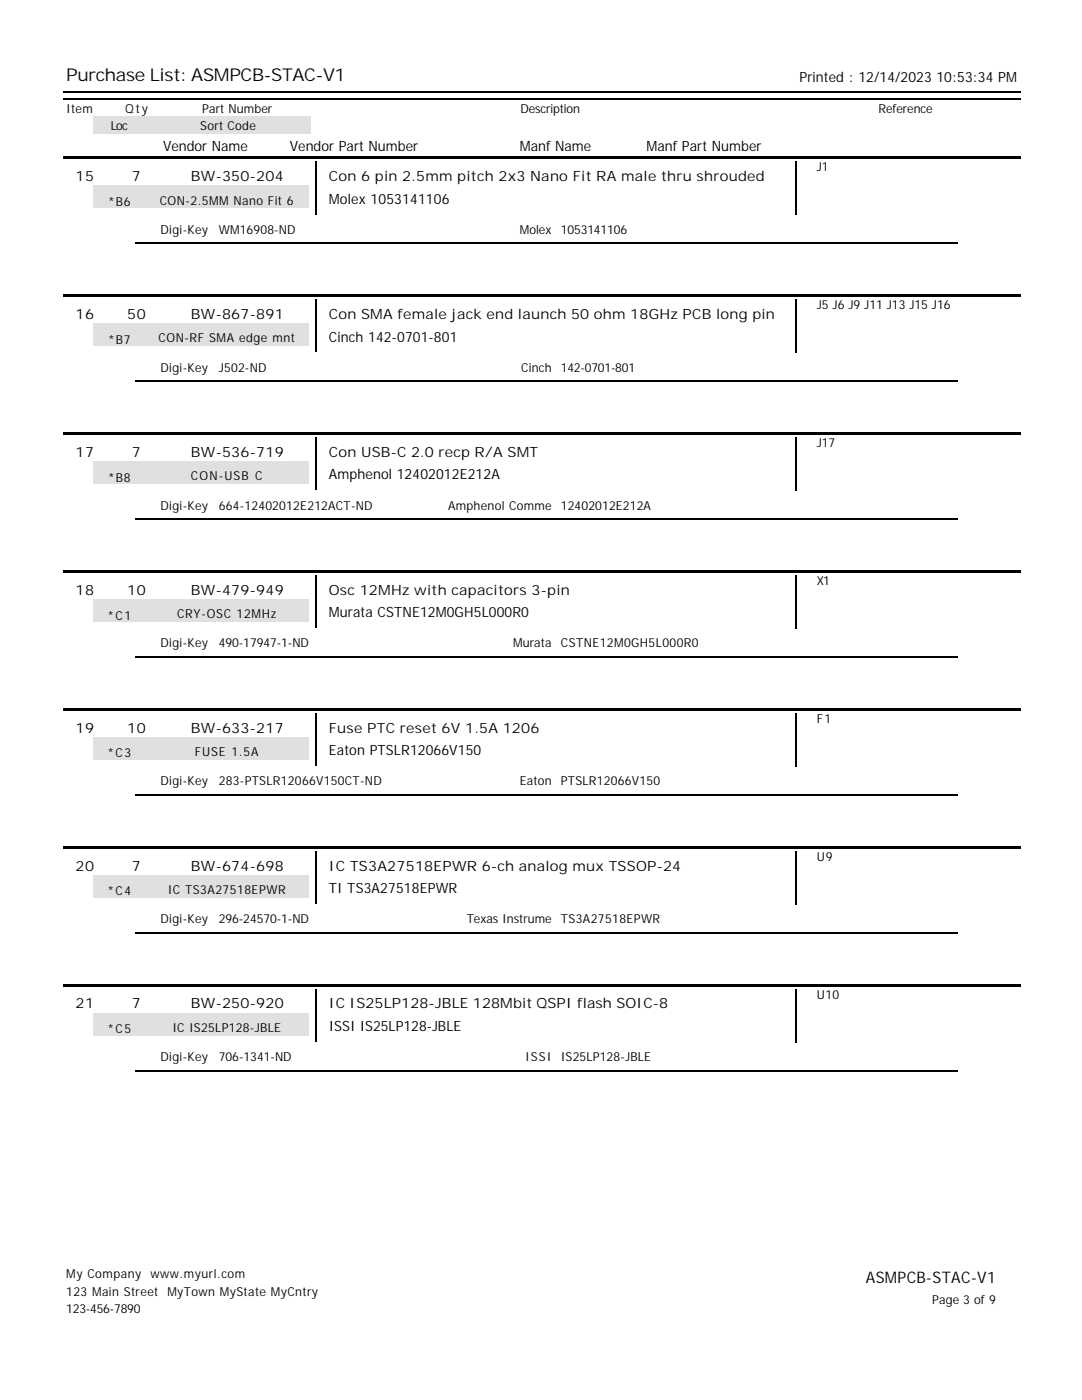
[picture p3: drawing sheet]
<svg xmlns="http://www.w3.org/2000/svg" width="216mm" height="279mm" viewBox="0 0 216 279" stroke-linecap="round" stroke-linejoin="round" font-family="sans-serif">
<defs><g id="words">
<text font-size="3.5" x="13.2" y="16.2">Purchase List: ASMPCB-STAC-V1</text>
<text font-size="3.2" x="172.8" y="256.1">ASMPCB-STAC-V1</text>
<g font-size="2.8">
<text x="159.5" y="16.3">Printed : 12/14/2023 10:53:34 PM</text>
<text x="32.5" y="30.1">Vendor Name</text>
<text x="57.8" y="30.1">Vendor Part Number</text>
<text x="103.7" y="30.1">Manf Name</text>
<text x="129" y="30.1">Manf Part Number</text>
<text x="15.1" y="36.2">15</text>
<text x="26.3" y="36.2">7</text>
<text x="38.1" y="36.2">BW-350-204</text>
<text x="65.6" y="36.2">Con 6 pin 2.5mm pitch 2x3 Nano Fit RA male thru shrouded</text>
<text x="65.6" y="40.7">Molex 1053141106</text>
<text x="15.1" y="63.7">16</text>
<text x="25.4" y="63.7">50</text>
<text x="38.1" y="63.7">BW-867-891</text>
<text x="65.6" y="63.7">Con SMA female jack end launch 50 ohm 18GHz PCB long pin (f/62mil board)</text>
<text x="65.6" y="68.2">Cinch 142-0701-801</text>
<text x="15.1" y="91.2">17</text>
<text x="26.3" y="91.2">7</text>
<text x="38.1" y="91.2">BW-536-719</text>
<text x="65.6" y="91.2">Con USB-C 2.0 recp R/A SMT</text>
<text x="65.6" y="95.7">Amphenol 12402012E212A</text>
<text x="15.1" y="118.7">18</text>
<text x="25.4" y="118.7">10</text>
<text x="38.1" y="118.7">BW-479-949</text>
<text x="65.6" y="118.7">Osc 12MHz with capacitors 3-pin</text>
<text x="65.6" y="123.2">Murata CSTNE12M0GH5L000R0</text>
<text x="15.1" y="146.2">19</text>
<text x="25.4" y="146.2">10</text>
<text x="38.1" y="146.2">BW-633-217</text>
<text x="65.6" y="146.2">Fuse PTC reset 6V 1.5A 1206</text>
<text x="65.6" y="150.7">Eaton PTSLR12066V150</text>
<text x="15.1" y="173.7">20</text>
<text x="26.3" y="173.7">7</text>
<text x="38.1" y="173.7">BW-674-698</text>
<text x="65.6" y="173.7">IC TS3A27518EPWR 6-ch analog mux TSSOP-24</text>
<text x="65.6" y="178.2">TI TS3A27518EPWR</text>
<text x="15.1" y="201.3">21</text>
<text x="26.3" y="201.3">7</text>
<text x="38.1" y="201.3">BW-250-920</text>
<text x="65.6" y="201.3">IC IS25LP128-JBLE 128Mbit QSPI flash SOIC-8</text>
<text x="65.6" y="205.8">ISSI IS25LP128-JBLE</text>
</g>
<g font-size="2.5">
<text x="13.2" y="22.6">Item</text>
<text x="25" y="22.6">Qty</text>
<text x="40.3" y="22.6">Part Number</text>
<text x="103.8" y="22.6">Description</text>
<text x="175.3" y="22.6">Reference</text>
<text x="22.1" y="26">Loc</text>
<text x="40" y="26">Sort Code</text>
<text x="163" y="34.2">J1</text>
<text x="21.6" y="41.1">*B6</text>
<text x="31.9" y="40.8">CON-2.5MM Nano Fit 6</text>
<text x="32" y="46.7">Digi-Key</text>
<text x="43.7" y="46.7">WM16908-ND</text>
<text x="103.7" y="46.7">Molex</text>
<text x="111.9" y="46.7">1053141106</text>
<text x="163" y="61.7">J5 J6 J9 J11 J13 J15 J16</text>
<text x="21.6" y="68.6">*B7</text>
<text x="31.6" y="68.4">CON-RF SMA edge mnt</text>
<text x="32" y="74.2">Digi-Key</text>
<text x="43.7" y="74.2">J502-ND</text>
<text x="104" y="74.2">Cinch</text>
<text x="111.9" y="74.2">142-0701-801</text>
<text x="163" y="89.3">J17</text>
<text x="38.1" y="95.9">CON-USB C</text>
<text x="21.6" y="96.1">*B8</text>
<text x="32" y="101.7">Digi-Key</text>
<text x="43.7" y="101.7">664-12402012E212ACT-ND</text>
<text x="89.4" y="101.7">Amphenol Comme</text>
<text x="111.9" y="101.7">12402012E212A</text>
<text x="163" y="116.8">X1</text>
<text x="21.4" y="123.6">*C1</text>
<text x="35.3" y="123.4">CRY-OSC 12MHz</text>
<text x="32" y="129.2">Digi-Key</text>
<text x="43.7" y="129.2">490-17947-1-ND</text>
<text x="102.4" y="129.2">Murata</text>
<text x="111.9" y="129.2">CSTNE12M0GH5L000R0</text>
<text x="163" y="144.3">F1</text>
<text x="21.4" y="151.2">*C3</text>
<text x="38.9" y="150.9">FUSE 1.5A</text>
<text x="32" y="156.7">Digi-Key</text>
<text x="43.7" y="156.7">283-PTSLR12066V150CT-ND</text>
<text x="103.7" y="156.7">Eaton</text>
<text x="111.9" y="156.7">PTSLR12066V150</text>
<text x="163" y="171.8">U9</text>
<text x="21.4" y="178.7">*C4</text>
<text x="33.5" y="178.4">IC TS3A27518EPWR</text>
<text x="32" y="184.2">Digi-Key</text>
<text x="43.7" y="184.2">296-24570-1-ND</text>
<text x="93.1" y="184.2">Texas Instrume</text>
<text x="111.9" y="184.2">TS3A27518EPWR</text>
<text x="163" y="199.3">U10</text>
<text x="21.4" y="206.2">*C5</text>
<text x="34.4" y="205.9">IC IS25LP128-JBLE</text>
<text x="32" y="211.8">Digi-Key</text>
<text x="43.7" y="211.8">706-1341-ND</text>
<text x="104.8" y="211.8">ISSI</text>
<text x="111.9" y="211.8">IS25LP128-JBLE</text>
<text x="13.2" y="255.1">My Company</text>
<text x="30" y="255.1">www.myurl.com</text>
<text x="13.2" y="258.6">123 Main Street</text>
<text x="13.2" y="262">123-456-7890</text>
<text x="33.4" y="258.6">MyTown MyState MyCntry</text>
<text x="186" y="260.2">Page 3 of 9</text>
</g>
</g></defs>
<path d="M12.7 18.4h191" fill="none" stroke="#000" stroke-width=".26"/>
<g fill="#fff">
<path d="M27 27h28v4h-28z"/>
<path d="M56.6 27h28.1v4h-28.1z"/>
<path d="M96.8 27h28.1v4h-28.1z"/>
<path d="M126.5 27h28.3v4h-28.3z"/>
</g>
<path d="M12.7 19.7h191" fill="none" stroke="#000" stroke-width=".26"/>
<g fill="#e0e0e0">
<path d="M18.5 23.3h10.9v3.4h-10.9z"/>
<path d="M29.4 23.3h32.5v3.4h-32.5z"/>
</g>
<g fill="#fff">
<path d="M65.1 32.5h89.7v4.5h-89.7z"/>
<path d="M65.1 37h89.7v4.5h-89.7z"/>
</g>
<path d="M158.9 32.3v10.6" fill="none" stroke="#000" stroke-width=".26"/>
<path d="M29.1 37h32.5v4.5h-32.5z" fill="#e0e0e0"/>
<path d="M14 42.9h28.1v4.5h-28.1z" fill="#fff"/>
<path d="M63.1 32.3v10.6" fill="none" stroke="#000" stroke-width=".26"/>
<g fill="#fff">
<path d="M43.1 42.9h45v4.5h-45z"/>
<path d="M88.9 42.9h21.7v4.5h-21.7z"/>
<path d="M111.4 42.9h45v4.5h-45z"/>
</g>
<path d="M12.7 31.2h191v.6h-191z" fill="#000"/>
<path d="M18.5 37h10.9v4.5h-10.9z" fill="#e0e0e0"/>
<path d="M27 48.6h164" fill="none" stroke="#000" stroke-width=".26"/>
<g fill="#fff">
<path d="M27 48.9h28v4.5h-28z"/>
<path d="M56.6 48.9h45v4.5h-45z"/>
<path d="M56.6 53.4h45v4.5h-45z"/>
<path d="M27 53.4h28v4.5h-28z"/>
<path d="M145.8 48.9h45v4.5h-45z"/>
<path d="M116.2 48.9h28v4.5h-28z"/>
<path d="M116.2 53.4h28v4.5h-28z"/>
<path d="M145.8 53.4h45v4.5h-45z"/>
<path d="M65.1 60.1h89.7v4.5h-89.7z"/>
<path d="M65.1 64.6h89.7v4.5h-89.7z"/>
</g>
<path d="M158.9 59.8v10.6" fill="none" stroke="#000" stroke-width=".26"/>
<path d="M29.1 64.6h32.5v4.5h-32.5z" fill="#e0e0e0"/>
<path d="M14 70.4h28.1v4.5h-28.1z" fill="#fff"/>
<path d="M63.1 59.8v10.6" fill="none" stroke="#000" stroke-width=".26"/>
<g fill="#fff">
<path d="M43.1 70.4h45v4.5h-45z"/>
<path d="M88.9 70.4h21.7v4.5h-21.7z"/>
<path d="M111.4 70.4h45v4.5h-45z"/>
</g>
<path d="M12.7 58.7h191v.6h-191z" fill="#000"/>
<path d="M18.5 64.6h10.9v4.5h-10.9z" fill="#e0e0e0"/>
<path d="M27 76.1h164" fill="none" stroke="#000" stroke-width=".26"/>
<g fill="#fff">
<path d="M27 76.5h28v4.5h-28z"/>
<path d="M56.6 76.5h45v4.5h-45z"/>
<path d="M56.6 81h45v4.5h-45z"/>
<path d="M27 81h28v4.5h-28z"/>
<path d="M145.8 76.5h45v4.5h-45z"/>
<path d="M116.2 76.5h28v4.5h-28z"/>
<path d="M116.2 81h28v4.5h-28z"/>
<path d="M145.8 81h45v4.5h-45z"/>
<path d="M65.1 87.6h89.7v4.5h-89.7z"/>
<path d="M65.1 92.1h89.7v4.5h-89.7z"/>
</g>
<path d="M158.9 87.3v10.6" fill="none" stroke="#000" stroke-width=".26"/>
<path d="M29.1 92.1h32.5v4.5h-32.5z" fill="#e0e0e0"/>
<path d="M14 97.9h28.1v4.5h-28.1z" fill="#fff"/>
<path d="M63.1 87.3v10.6" fill="none" stroke="#000" stroke-width=".26"/>
<g fill="#fff">
<path d="M43.1 97.9h45v4.5h-45z"/>
<path d="M88.9 97.9h21.7v4.5h-21.7z"/>
<path d="M111.4 97.9h45v4.5h-45z"/>
</g>
<path d="M12.7 86.3h191v.5h-191z" fill="#000"/>
<path d="M18.5 92.1h10.9v4.5h-10.9z" fill="#e0e0e0"/>
<path d="M27 103.6h164" fill="none" stroke="#000" stroke-width=".26"/>
<g fill="#fff">
<path d="M27 104h28v4.5h-28z"/>
<path d="M56.6 104h45v4.5h-45z"/>
<path d="M56.6 108.5h45v4.5h-45z"/>
<path d="M27 108.5h28v4.5h-28z"/>
<path d="M145.8 104h45v4.5h-45z"/>
<path d="M116.2 104h28v4.5h-28z"/>
<path d="M116.2 108.5h28v4.5h-28z"/>
<path d="M145.8 108.5h45v4.5h-45z"/>
<path d="M65.1 115.1h89.7v4.5h-89.7z"/>
<path d="M65.1 119.6h89.7v4.5h-89.7z"/>
</g>
<path d="M158.9 114.8v10.6" fill="none" stroke="#000" stroke-width=".26"/>
<path d="M29.1 119.6h32.5v4.5h-32.5z" fill="#e0e0e0"/>
<path d="M14 125.4h28.1v4.5h-28.1z" fill="#fff"/>
<path d="M63.1 114.8v10.6" fill="none" stroke="#000" stroke-width=".26"/>
<g fill="#fff">
<path d="M43.1 125.4h45v4.5h-45z"/>
<path d="M88.9 125.4h21.7v4.5h-21.7z"/>
<path d="M111.4 125.4h45v4.5h-45z"/>
</g>
<path d="M12.7 113.8h191v.5h-191z" fill="#000"/>
<path d="M18.5 119.6h10.9v4.5h-10.9z" fill="#e0e0e0"/>
<path d="M27 131.1h164" fill="none" stroke="#000" stroke-width=".26"/>
<g fill="#fff">
<path d="M27 131.5h28v4.5h-28z"/>
<path d="M56.6 131.5h45v4.5h-45z"/>
<path d="M56.6 136h45v4.5h-45z"/>
<path d="M27 136h28v4.5h-28z"/>
<path d="M145.8 131.5h45v4.5h-45z"/>
<path d="M116.2 131.5h28v4.5h-28z"/>
<path d="M116.2 136h28v4.5h-28z"/>
<path d="M145.8 136h45v4.5h-45z"/>
<path d="M65.1 142.6h89.7v4.5h-89.7z"/>
<path d="M65.1 147.1h89.7v4.5h-89.7z"/>
</g>
<path d="M158.9 142.3v10.6" fill="none" stroke="#000" stroke-width=".26"/>
<path d="M29.1 147.1h32.5v4.5h-32.5z" fill="#e0e0e0"/>
<path d="M14 152.9h28.1v4.5h-28.1z" fill="#fff"/>
<path d="M63.1 142.3v10.6" fill="none" stroke="#000" stroke-width=".26"/>
<g fill="#fff">
<path d="M43.1 152.9h45v4.5h-45z"/>
<path d="M88.9 152.9h21.7v4.5h-21.7z"/>
<path d="M111.4 152.9h45v4.5h-45z"/>
</g>
<path d="M12.7 141.3h191v.5h-191z" fill="#000"/>
<path d="M18.5 147.1h10.9v4.5h-10.9z" fill="#e0e0e0"/>
<path d="M27 158.6h164" fill="none" stroke="#000" stroke-width=".26"/>
<g fill="#fff">
<path d="M27 159h28v4.5h-28z"/>
<path d="M56.6 159h45v4.5h-45z"/>
<path d="M56.6 163.5h45v4.5h-45z"/>
<path d="M27 163.5h28v4.5h-28z"/>
<path d="M145.8 159h45v4.5h-45z"/>
<path d="M116.2 159h28v4.5h-28z"/>
<path d="M116.2 163.5h28v4.5h-28z"/>
<path d="M145.8 163.5h45v4.5h-45z"/>
<path d="M65.1 170.1h89.7v4.5h-89.7z"/>
<path d="M65.1 174.6h89.7v4.5h-89.7z"/>
</g>
<path d="M158.9 169.9v10.5" fill="none" stroke="#000" stroke-width=".26"/>
<path d="M29.1 174.6h32.5v4.5h-32.5z" fill="#e0e0e0"/>
<path d="M14 180.4h28.1v4.5h-28.1z" fill="#fff"/>
<path d="M63.1 169.9v10.5" fill="none" stroke="#000" stroke-width=".26"/>
<g fill="#fff">
<path d="M43.1 180.4h45v4.5h-45z"/>
<path d="M88.9 180.4h21.7v4.5h-21.7z"/>
<path d="M111.4 180.4h45v4.5h-45z"/>
</g>
<path d="M12.7 168.8h191v.5h-191z" fill="#000"/>
<path d="M18.5 174.6h10.9v4.5h-10.9z" fill="#e0e0e0"/>
<path d="M27 186.1h164" fill="none" stroke="#000" stroke-width=".26"/>
<g fill="#fff">
<path d="M27 186.5h28v4.5h-28z"/>
<path d="M56.6 186.5h45v4.5h-45z"/>
<path d="M56.6 191h45v4.5h-45z"/>
<path d="M27 191h28v4.5h-28z"/>
<path d="M145.8 186.5h45v4.5h-45z"/>
<path d="M116.2 186.5h28v4.5h-28z"/>
<path d="M116.2 191h28v4.5h-28z"/>
<path d="M145.8 191h45v4.5h-45z"/>
<path d="M65.1 197.6h89.7v4.5h-89.7z"/>
<path d="M65.1 202.1h89.7v4.5h-89.7z"/>
</g>
<path d="M158.9 197.4v10.6" fill="none" stroke="#000" stroke-width=".26"/>
<path d="M29.1 202.1h32.5v4.5h-32.5z" fill="#e0e0e0"/>
<path d="M14 208h28.1v4.5h-28.1z" fill="#fff"/>
<path d="M63.1 197.4v10.6" fill="none" stroke="#000" stroke-width=".26"/>
<g fill="#fff">
<path d="M43.1 208h45v4.5h-45z"/>
<path d="M88.9 208h21.7v4.5h-21.7z"/>
<path d="M111.4 208h45v4.5h-45z"/>
</g>
<path d="M12.7 196.3h191v.5h-191z" fill="#000"/>
<path d="M18.5 202.1h10.9v4.5h-10.9z" fill="#e0e0e0"/>
<path d="M27 213.7h164" fill="none" stroke="#000" stroke-width=".26"/>
<g fill="#fff">
<path d="M27 214h28v4.5h-28z"/>
<path d="M56.6 214h45v4.5h-45z"/>
<path d="M56.6 218.5h45v4.5h-45z"/>
<path d="M27 218.5h28v4.5h-28z"/>
<path d="M145.8 214h45v4.5h-45z"/>
<path d="M116.2 214h28v4.5h-28z"/>
<path d="M116.2 218.5h28v4.5h-28z"/>
<path d="M145.8 218.5h45v4.5h-45z"/>
</g>
<use href="#words"/>
</svg>
